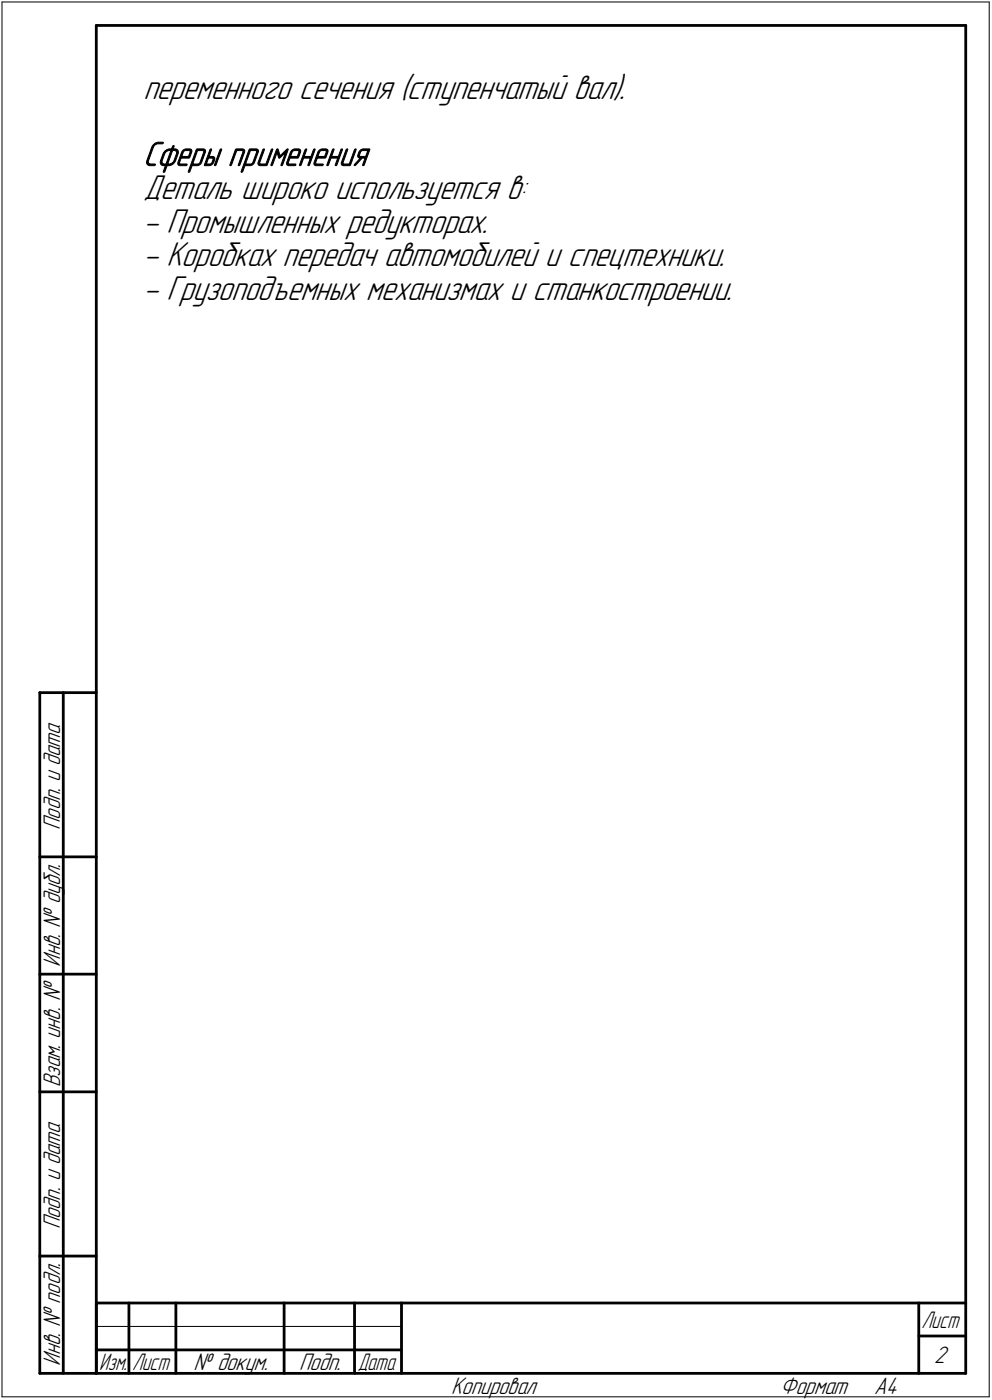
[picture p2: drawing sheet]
<svg xmlns="http://www.w3.org/2000/svg" width="211mm" height="298mm" viewBox="0 0 211 298" stroke-linecap="round" stroke-linejoin="round" font-family="sans-serif">
<defs><g id="words">
<g font-size="7.8">
<text x="30.5" y="21.1">переменного сечения (ступенчатый вал).</text>
<text x="30.5" y="35.3">Сферы применения</text>
<text x="30.5" y="42.4">Деталь широко используется в:</text>
<text x="30.5" y="49.5">- Промышленных редукторах.</text>
<text x="30.5" y="56.7">- Коробках передач автомобилей и спецтехники.</text>
<text x="30.5" y="63.8">- Грузоподъемных механизмах и станкостроении.</text>
</g>
<g font-size="5.4">
<text x="12.8" y="176.7" transform="rotate(-90 12.8 176.7)">Подп. и дата</text>
<text x="12.8" y="205.8" transform="rotate(-90 12.8 205.8)">Инв. № дубл.</text>
<text x="12.8" y="231.6" transform="rotate(-90 12.8 231.6)">Взам. инв. №</text>
<text x="12.8" y="261.7" transform="rotate(-90 12.8 261.7)">Подп. и дата</text>
<text x="12.8" y="290.8" transform="rotate(-90 12.8 290.8)">Инв. № подл.</text>
<text x="41.2" y="291.8">№ докум.</text>
<text x="63.6" y="291.8">Подп.</text>
<text x="198.8" y="290.3">2</text>
<text x="96" y="296.8">Копировал</text>
<text x="166" y="296.8">Формат</text>
<text x="186" y="296.8">A4</text>
</g>
<g font-size="5.3">
<text x="196.1" y="282.8">Лист</text>
<text x="21.1" y="291.8">Изм.</text>
<text x="28.1" y="291.8">Лист</text>
<text x="76.1" y="291.8">Дата</text>
</g>
</g></defs>
<path d="M.4 .4h210.1zM.4 .4v297zM210.5 .4v297zM.4 297.4h210.1zM20.5 282.4h64.9z" fill="none" stroke="#000" stroke-width=".21"/>
<g fill="none" stroke="#000" stroke-width=".59">
<path d="M20.5 5.4h185zM20.5 5.4v287zM205.5 5.4v287zM8.5 147.5v144.9zM8.5 147.5h12zM13.5 147.5v144.9zM8.5 182.5h12zM8.5 207.4h12zM8.5 232.5h12zM8.5 267.5h12zM20.5 277.5h185zM20.5 277.5v14.9z"/>
<path d="M27.4 277.5v14.9zM37.4 277.5v14.9zM60.5 277.5v14.9zM75.4 277.5v14.9zM85.4 277.5v14.9zM195.5 277.5v14.9zM8.5 292.4h12zM20.5 292.4h185zM20.5 287.4h6.9zM27.4 287.4h10zM37.4 287.4h23.1zM60.5 287.4h14.9z"/>
<path d="M75.4 287.4h10zM195.5 284.5h10z"/>
</g>
<use href="#words"/>
</svg>
